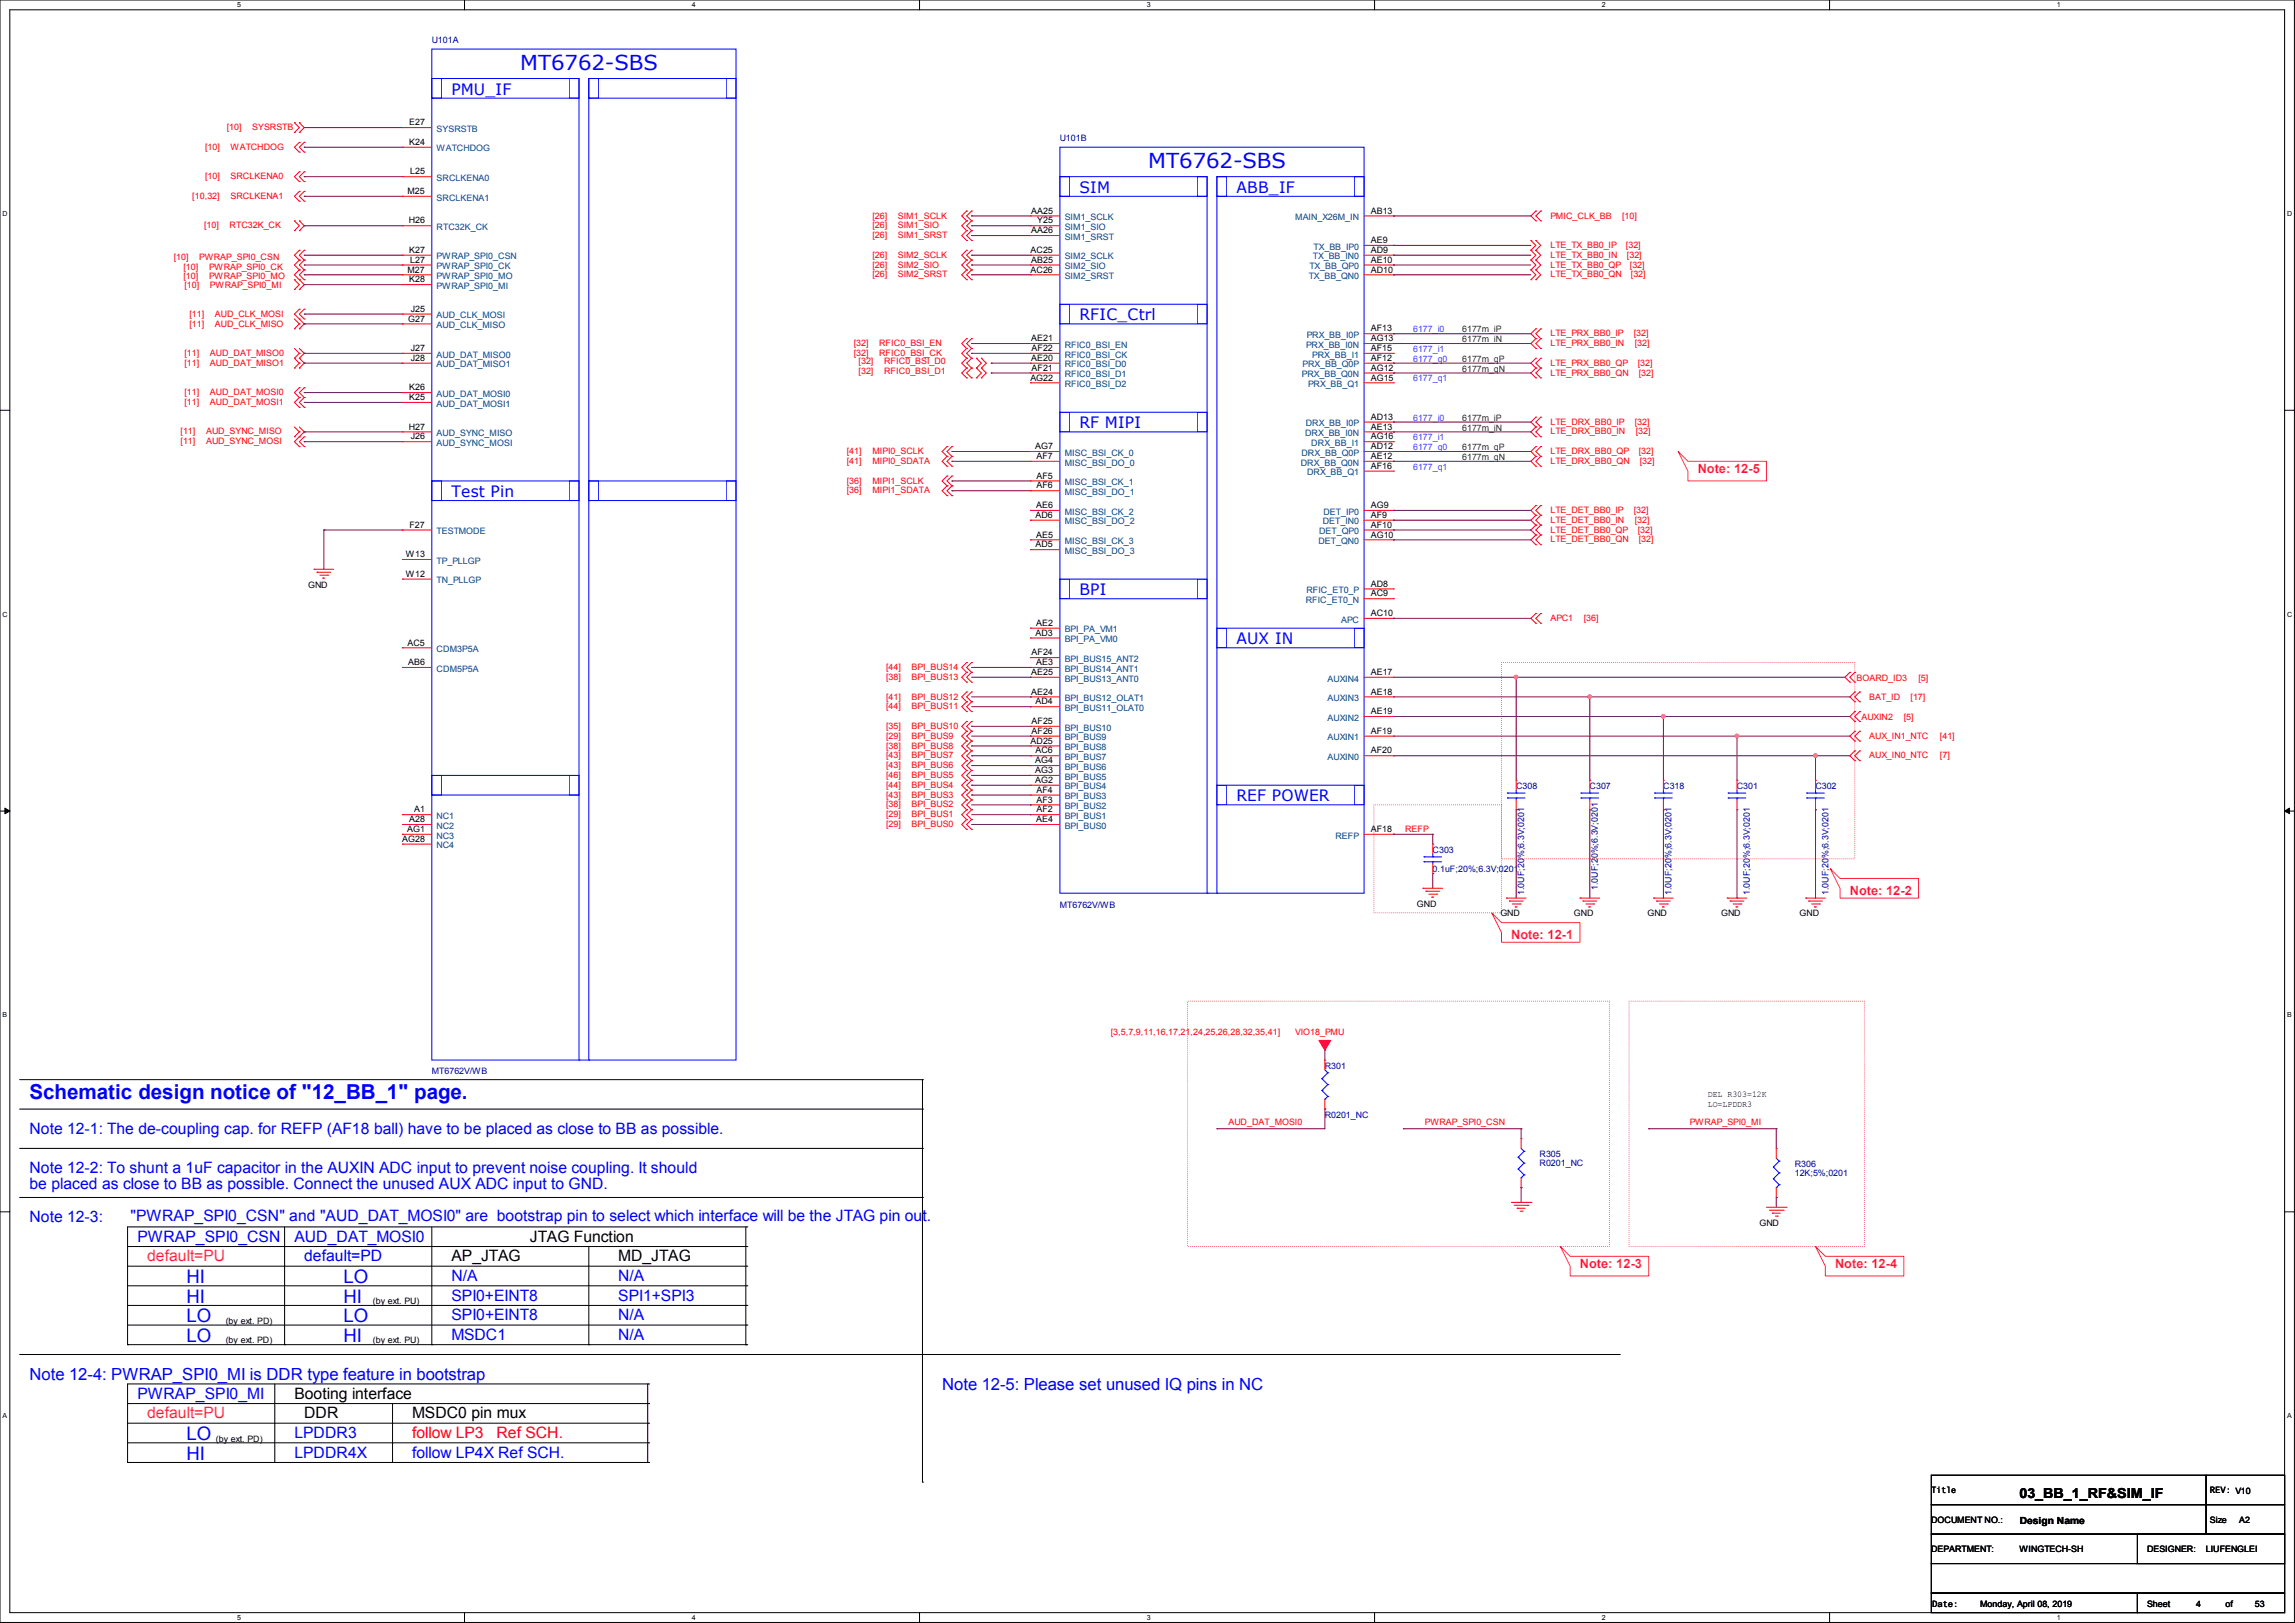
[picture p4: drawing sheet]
<svg xmlns="http://www.w3.org/2000/svg" width="297mm" height="210mm" viewBox="0 0 297 210" stroke-linecap="round" stroke-linejoin="round" font-family="sans-serif">
<defs><g id="words">
<g font-size="2.7" fill="#00f">
<text x="67.3" y="9">MT6762-SBS</text>
<text x="148.6" y="21.7">MT6762-SBS</text>
<text x="3.8" y="142.2">Schematic design notice of &quot;12_BB_1&quot; page.</text>
</g>
<g font-size="2.4" fill="#00f">
<text x="24.1" y="166">HI</text>
<text x="44.4" y="166">LO</text>
<text x="24.1" y="168.6">HI</text>
<text x="24.1" y="171.1">LO</text>
<text x="24.1" y="173.7">LO</text>
<text x="44.4" y="168.6">HI</text>
<text x="44.4" y="171.1">LO</text>
<text x="44.4" y="173.7">HI</text>
<text x="24.1" y="186.4">LO</text>
<text x="24.1" y="188.9">HI</text>
</g>
<g font-size="2.2" fill="#00f">
<text x="3.8" y="178.5">Note 12-4: PWRAP_SPI0_MI is DDR type feature in bootstrap</text>
<text x="121.9" y="179.8">Note 12-5: Please set unused IQ pins in NC</text>
</g>
<g font-size="2" fill="#00f">
<text x="58.4" y="12.2">PMU_IF</text>
<text x="139.7" y="24.9">SIM</text>
<text x="160" y="24.9">ABB_IF</text>
<text x="139.7" y="41.4">RFIC_Ctrl</text>
<text x="139.7" y="55.4">RF MIPI</text>
<text x="58.4" y="64.3">Test Pin</text>
<text x="139.7" y="77">BPI</text>
<text x="160" y="83.4">AUX IN</text>
<text x="160" y="103.7">REF POWER</text>
<text x="3.8" y="146.7">Note 12-1: The de-coupling cap. for REFP (AF18 ball) have to be placed as close to BB as possible.</text>
<text x="3.8" y="151.8">Note 12-2: To shunt a 1uF capacitor in the AUXIN ADC input to prevent noise coupling. It should</text>
<text x="3.8" y="153.9">be placed as close to BB as possible. Connect the unused AUX ADC input to GND.</text>
<text x="3.8" y="158.1">Note 12-3:</text>
<text x="16.9" y="158">&quot;PWRAP_SPI0_CSN&quot; and &quot;AUD_DAT_MOSI0&quot; are bootstrap pin to select which interface will be the JTAG pin out.</text>
<text x="17.8" y="160.7">PWRAP_SPI0_CSN</text>
<text x="38.1" y="160.7">AUD_DAT_MOSI0</text>
<text x="39.4" y="163.2">default=PD</text>
<text x="58.4" y="165.7">N/A</text>
<text x="80" y="165.7">N/A</text>
<text x="58.4" y="168.3">SPI0+EINT8</text>
<text x="58.4" y="170.8">SPI0+EINT8</text>
<text x="58.4" y="173.4">MSDC1</text>
<text x="80" y="173.4">N/A</text>
<text x="80" y="168.3">SPI1+SPI3</text>
<text x="80" y="170.8">N/A</text>
<text x="17.8" y="181">PWRAP_SPI0_MI</text>
<text x="38.1" y="186.1">LPDDR3</text>
<text x="38.1" y="188.6">LPDDR4X</text>
<text x="53.3" y="188.6">follow LP4X Ref SCH.</text>
</g>
<g font-size="2">
<text x="68.6" y="160.7">JTAG Function</text>
<text x="58.4" y="163.2">AP_JTAG</text>
<text x="80" y="163.2">MD_JTAG</text>
<text x="38.1" y="181">Booting interface</text>
<text x="39.4" y="183.5">DDR</text>
<text x="53.3" y="183.5">MSDC0 pin mux</text>
</g>
<g font-size="2" fill="#ff0080">
<text x="19" y="163.2">default=PU</text>
<text x="19" y="183.5">default=PU</text>
</g>
<g font-size="2" fill="#f00">
<text x="53.3" y="186.1">follow LP3</text>
<text x="64.3" y="186.1">Ref SCH.</text>
</g>
<text font-size="1.8" x="261.4" y="193.8">03_BB_1_RF&amp;SIM_IF</text>
<g font-size="1.7" fill="#ff0080">
<text x="219.7" y="61.2">Note: 12-5</text>
<text x="239.4" y="115.8">Note: 12-2</text>
<text x="195.6" y="121.5">Note: 12-1</text>
<text x="204.5" y="164.1">Note: 12-3</text>
<text x="237.5" y="164.1">Note: 12-4</text>
</g>
<text font-size="1.3" x="261.4" y="197.1">Design Name</text>
<g font-size="1.2" fill="#000080">
<text x="197.3" y="115.8" transform="rotate(-90 197.3 115.8)">1.0UF;20%;6.3V;0201</text>
<text x="206.8" y="115.2" transform="rotate(-90 206.8 115.2)">1.0UF;20%;6.3V;0201</text>
<text x="216.3" y="115.8" transform="rotate(-90 216.3 115.8)">1.0UF;20%;6.3V;0201</text>
<text x="226.5" y="115.8" transform="rotate(-90 226.5 115.8)">1.0UF;20%;6.3V;0201</text>
<text x="236.6" y="115.8" transform="rotate(-90 236.6 115.8)">1.0UF;20%;6.3V;0201</text>
</g>
<g font-size="1.1" fill="#000080">
<text x="55.9" y="5.5">U101A</text>
<text x="137.1" y="18.2">U101B</text>
<text x="196.2" y="102.1">C308</text>
<text x="205.7" y="102.1">C307</text>
<text x="215.2" y="102.1">C318</text>
<text x="224.8" y="102.1">C301</text>
<text x="234.9" y="102.1">C302</text>
<text x="185.4" y="110.3">C303</text>
<text x="185.4" y="112.9">0.1uF;20%;6.3V;0201</text>
<text x="137.1" y="117.4">MT6762V/WB</text>
<text x="55.9" y="139">MT6762V/WB</text>
<text x="171.4" y="138.3">R301</text>
<text x="171.4" y="144.6">R0201_NC</text>
<text x="199.2" y="149.7">R305</text>
<text x="199.2" y="150.8">R0201_NC</text>
<text x="232.3" y="151">R306</text>
<text x="232.3" y="152.1">12K;5%;0201</text>
</g>
<g font-size="1.1" fill="#f00">
<text x="29.3" y="16.8">[10]</text>
<text x="32.6" y="16.8">SYSRSTB</text>
<text x="26.5" y="23.2">[10]</text>
<text x="26.5" y="19.4">[10]</text>
<text x="29.8" y="23.2">SRCLKENA0</text>
<text x="29.8" y="19.4">WATCHDOG</text>
<text x="24.9" y="25.7">[10,32]</text>
<text x="26.4" y="29.5">[10]</text>
<text x="29.7" y="29.5">RTC32K_CK</text>
<text x="29.8" y="25.7">SRCLKENA1</text>
<text x="112.9" y="28.3">[26]</text>
<text x="112.9" y="29.5">[26]</text>
<text x="116.2" y="28.3">SIM1_SCLK</text>
<text x="116.2" y="29.5">SIM1_SIO</text>
<text x="200.6" y="28.3">PMIC_CLK_BB</text>
<text x="209.9" y="28.3">[10]</text>
<text x="22.5" y="33.6">[10]</text>
<text x="23.7" y="34.9">[10]</text>
<text x="25.8" y="33.6">PWRAP_SPI0_CSN</text>
<text x="27" y="34.9">PWRAP_SPI0_CK</text>
<text x="112.9" y="30.8">[26]</text>
<text x="112.9" y="33.4">[26]</text>
<text x="112.9" y="34.6">[26]</text>
<text x="112.9" y="35.9">[26]</text>
<text x="116.2" y="30.8">SIM1_SRST</text>
<text x="116.2" y="33.4">SIM2_SCLK</text>
<text x="116.2" y="34.6">SIM2_SIO</text>
<text x="116.2" y="35.9">SIM2_SRST</text>
<text x="200.6" y="32.1">LTE_TX_BB0_IP</text>
<text x="200.6" y="33.4">LTE_TX_BB0_IN</text>
<text x="200.6" y="34.6">LTE_TX_BB0_QP</text>
<text x="200.6" y="35.9">LTE_TX_BB0_QN</text>
<text x="210.4" y="32.1">[32]</text>
<text x="210.5" y="33.4">[32]</text>
<text x="210.9" y="34.6">[32]</text>
<text x="211.1" y="35.9">[32]</text>
<text x="23.7" y="36.2">[10]</text>
<text x="23.9" y="37.3">[10]</text>
<text x="24.5" y="41">[11]</text>
<text x="27" y="36.2">PWRAP_SPI0_MO</text>
<text x="27.2" y="37.3">PWRAP_SPI0_MI</text>
<text x="27.8" y="41">AUD_CLK_MOSI</text>
<text x="23.9" y="46.1">[11]</text>
<text x="23.9" y="47.3">[11]</text>
<text x="24.5" y="42.2">[11]</text>
<text x="27.2" y="46.1">AUD_DAT_MISO0</text>
<text x="27.2" y="47.3">AUD_DAT_MISO1</text>
<text x="27.8" y="42.2">AUD_CLK_MISO</text>
<text x="110.5" y="46.1">[32]</text>
<text x="110.5" y="44.8">[32]</text>
<text x="111.1" y="47.1">[32]</text>
<text x="113.8" y="46.1">RFIC0_BSI_CK</text>
<text x="113.8" y="44.8">RFIC0_BSI_EN</text>
<text x="114.4" y="47.1">RFIC0_BSI_D0</text>
<text x="200.6" y="43.5">LTE_PRX_BB0_IP</text>
<text x="200.6" y="47.3">LTE_PRX_BB0_QP</text>
<text x="200.6" y="44.8">LTE_PRX_BB0_IN</text>
<text x="211.4" y="43.5">[32]</text>
<text x="211.6" y="44.8">[32]</text>
<text x="211.9" y="47.3">[32]</text>
<text x="23.9" y="51.1">[11]</text>
<text x="23.9" y="52.4">[11]</text>
<text x="27.2" y="51.1">AUD_DAT_MOSI0</text>
<text x="27.2" y="52.4">AUD_DAT_MOSI1</text>
<text x="111.1" y="48.3">[32]</text>
<text x="114.4" y="48.3">RFIC0_BSI_D1</text>
<text x="200.6" y="48.6">LTE_PRX_BB0_QN</text>
<text x="212.1" y="48.6">[32]</text>
<text x="23.4" y="56.2">[11]</text>
<text x="23.4" y="57.5">[11]</text>
<text x="26.7" y="56.2">AUD_SYNC_MISO</text>
<text x="26.7" y="57.5">AUD_SYNC_MOSI</text>
<text x="109.6" y="58.8">[41]</text>
<text x="112.9" y="58.8">MIPI0_SCLK</text>
<text x="200.6" y="54.9">LTE_DRX_BB0_IP</text>
<text x="200.6" y="58.8">LTE_DRX_BB0_QP</text>
<text x="200.6" y="56.2">LTE_DRX_BB0_IN</text>
<text x="211.6" y="54.9">[32]</text>
<text x="211.7" y="56.2">[32]</text>
<text x="212.1" y="58.8">[32]</text>
<text x="109.6" y="60">[41]</text>
<text x="109.6" y="62.6">[36]</text>
<text x="109.6" y="63.8">[36]</text>
<text x="112.9" y="60">MIPI0_SDATA</text>
<text x="112.9" y="62.6">MIPI1_SCLK</text>
<text x="112.9" y="63.8">MIPI1_SDATA</text>
<text x="200.6" y="60">LTE_DRX_BB0_QN</text>
<text x="212.2" y="60">[32]</text>
<text x="200.6" y="68.9">LTE_DET_BB0_QP</text>
<text x="200.6" y="70.2">LTE_DET_BB0_QN</text>
<text x="200.6" y="66.4">LTE_DET_BB0_IP</text>
<text x="200.6" y="67.6">LTE_DET_BB0_IN</text>
<text x="211.4" y="66.4">[32]</text>
<text x="211.6" y="67.6">[32]</text>
<text x="211.9" y="68.9">[32]</text>
<text x="212.1" y="70.2">[32]</text>
<text x="200.6" y="80.3">APC1</text>
<text x="205" y="80.3">[36]</text>
<text x="114.7" y="88">[38]</text>
<text x="114.7" y="86.7">[44]</text>
<text x="118" y="88">BPI_BUS13</text>
<text x="118" y="86.7">BPI_BUS14</text>
<text x="240.3" y="88.1">BOARD_ID3</text>
<text x="248.3" y="88.1">[5]</text>
<text x="114.7" y="91.8">[44]</text>
<text x="114.7" y="90.5">[41]</text>
<text x="114.7" y="95.6">[29]</text>
<text x="114.7" y="94.3">[35]</text>
<text x="118" y="91.8">BPI_BUS11</text>
<text x="118" y="90.5">BPI_BUS12</text>
<text x="118" y="95.6">BPI_BUS9</text>
<text x="118" y="94.3">BPI_BUS10</text>
<text x="240.9" y="93.2">AUXIN2</text>
<text x="241.9" y="95.6">AUX_IN1_NTC</text>
<text x="241.9" y="90.5">BAT_ID</text>
<text x="246.4" y="93.2">[5]</text>
<text x="247.2" y="90.5">[17]</text>
<text x="251.1" y="95.6">[41]</text>
<text x="114.7" y="101.9">[44]</text>
<text x="114.7" y="98.1">[43]</text>
<text x="114.7" y="96.9">[38]</text>
<text x="114.7" y="99.4">[43]</text>
<text x="114.7" y="100.7">[46]</text>
<text x="118" y="101.9">BPI_BUS4</text>
<text x="118" y="98.1">BPI_BUS7</text>
<text x="118" y="96.9">BPI_BUS8</text>
<text x="118" y="99.4">BPI_BUS6</text>
<text x="118" y="100.7">BPI_BUS5</text>
<text x="241.9" y="98.1">AUX_IN0_NTC</text>
<text x="251.1" y="98.1">[7]</text>
<text x="114.7" y="103.2">[43]</text>
<text x="114.7" y="105.7">[29]</text>
<text x="114.7" y="107">[29]</text>
<text x="114.7" y="104.5">[38]</text>
<text x="118" y="103.2">BPI_BUS3</text>
<text x="118" y="105.7">BPI_BUS1</text>
<text x="118" y="107">BPI_BUS0</text>
<text x="118" y="104.5">BPI_BUS2</text>
<text x="181.8" y="107.7">REFP</text>
<text x="143.8" y="133.9">[3,5,7,9,11,16,17,21,24,25,26,28,32,35,41]</text>
<text x="167.6" y="133.9">VIO18_PMU</text>
<text x="159" y="145.6">AUD_DAT_MOSI0</text>
<text x="184.4" y="145.6">PWRAP_SPI0_CSN</text>
<text x="218.7" y="145.6">PWRAP_SPI0_MI</text>
</g>
<g font-size="1.1">
<text x="53" y="16.2">E27</text>
<text x="53" y="18.8">K24</text>
<text x="53.1" y="22.6">L25</text>
<text x="52.7" y="25.1">M25</text>
<text x="52.9" y="28.9">H26</text>
<text x="133.5" y="27.6">AA25</text>
<text x="134.2" y="28.9">Y25</text>
<text x="177.4" y="27.6">AB13</text>
<text x="52.7" y="35.3">M27</text>
<text x="53" y="32.7">K27</text>
<text x="53.1" y="34">L27</text>
<text x="133.4" y="32.7">AC25</text>
<text x="133.4" y="35.3">AC26</text>
<text x="133.5" y="30.2">AA26</text>
<text x="133.5" y="34">AB25</text>
<text x="177.4" y="35.3">AD10</text>
<text x="177.4" y="31.5">AE9</text>
<text x="177.4" y="32.7">AD9</text>
<text x="177.4" y="34">AE10</text>
<text x="52.8" y="41.6">G27</text>
<text x="53" y="36.5">K28</text>
<text x="53.2" y="40.3">J25</text>
<text x="53.2" y="45.4">J27</text>
<text x="53.2" y="46.7">J28</text>
<text x="133.5" y="46.7">AE20</text>
<text x="133.5" y="44.2">AE21</text>
<text x="133.5" y="45.4">AF22</text>
<text x="133.5" y="48">AF21</text>
<text x="177.4" y="44.2">AG13</text>
<text x="177.4" y="48">AG12</text>
<text x="177.4" y="46.7">AF12</text>
<text x="177.4" y="42.9">AF13</text>
<text x="177.4" y="45.4">AF15</text>
<text x="53" y="50.5">K26</text>
<text x="53" y="51.8">K25</text>
<text x="133.3" y="49.2">AG22</text>
<text x="177.4" y="49.2">AG15</text>
<text x="52.9" y="55.6">H27</text>
<text x="53.2" y="56.9">J26</text>
<text x="134" y="58.1">AG7</text>
<text x="134.1" y="59.4">AF7</text>
<text x="177.4" y="54.3">AD13</text>
<text x="177.4" y="55.6">AE13</text>
<text x="177.4" y="56.9">AG16</text>
<text x="177.4" y="58.1">AD12</text>
<text x="177.4" y="59.4">AE12</text>
<text x="134.1" y="65.7">AE6</text>
<text x="134.1" y="63.2">AF6</text>
<text x="134.1" y="61.9">AF5</text>
<text x="177.4" y="60.7">AF16</text>
<text x="177.4" y="65.7">AG9</text>
<text x="53" y="68.3">F27</text>
<text x="134" y="67">AD6</text>
<text x="134" y="70.8">AD5</text>
<text x="134.1" y="69.6">AE5</text>
<text x="177.4" y="67">AF9</text>
<text x="177.4" y="68.3">AF10</text>
<text x="177.4" y="69.6">AG10</text>
<text x="39.9" y="76">GND</text>
<text x="52.5" y="72.1">W13</text>
<text x="52.5" y="74.6">W12</text>
<text x="177.4" y="77.2">AC9</text>
<text x="177.4" y="75.9">AD8</text>
<text x="52.7" y="83.5">AC5</text>
<text x="134" y="82.3">AD3</text>
<text x="134.1" y="81">AE2</text>
<text x="177.4" y="79.7">AC10</text>
<text x="52.8" y="86.1">AB6</text>
<text x="133.5" y="87.3">AE25</text>
<text x="133.5" y="89.9">AE24</text>
<text x="133.5" y="84.8">AF24</text>
<text x="134.1" y="86.1">AE3</text>
<text x="177.4" y="89.9">AE18</text>
<text x="177.4" y="87.3">AE17</text>
<text x="133.5" y="93.7">AF25</text>
<text x="133.5" y="95">AF26</text>
<text x="134" y="91.1">AD4</text>
<text x="177.4" y="92.4">AE19</text>
<text x="177.4" y="95">AF19</text>
<text x="133.4" y="96.2">AD25</text>
<text x="134" y="98.8">AG4</text>
<text x="134" y="100">AG3</text>
<text x="134" y="101.3">AG2</text>
<text x="134" y="97.5">AC6</text>
<text x="177.4" y="97.5">AF20</text>
<text x="52.7" y="107.7">AG1</text>
<text x="53" y="106.4">A28</text>
<text x="53.6" y="105.1">A1</text>
<text x="134.1" y="106.4">AE4</text>
<text x="134.1" y="102.6">AF4</text>
<text x="134.1" y="103.8">AF3</text>
<text x="134.1" y="105.1">AF2</text>
<text x="177.4" y="107.7">AF18</text>
<text x="52.1" y="108.9">AG28</text>
<text x="183.4" y="117.3">GND</text>
<text x="194.2" y="118.6">GND</text>
<text x="203.7" y="118.6">GND</text>
<text x="213.2" y="118.6">GND</text>
<text x="222.7" y="118.6">GND</text>
<text x="232.9" y="118.6">GND</text>
<text x="221" y="141.9">DEL R303=12K</text>
<text x="221" y="143.2">LO=LPDDR3</text>
<text x="227.7" y="158.6">GND</text>
<text x="29.2" y="171.3">(by ext. PD)</text>
<text x="29.2" y="173.8">(by ext. PD)</text>
<text x="48.3" y="168.7">(by ext. PU)</text>
<text x="48.3" y="173.8">(by ext. PU)</text>
<text x="27.9" y="186.5">(by ext. PD)</text>
<text x="249.9" y="197.1">DOCUMENT NO.:</text>
<text x="250" y="193.2">Title</text>
<text x="286" y="197.1">Size</text>
<text x="286" y="193.2">REV: V10</text>
<text x="289.8" y="197.1">A2</text>
<text x="249.9" y="200.9">DEPARTMENT:</text>
<text x="261.3" y="200.9">WINGTECH-SH</text>
<text x="277.9" y="200.9">DESIGNER:</text>
<text x="285.5" y="200.9">LIUFENGLEI</text>
<text x="250.1" y="207.9">Date:</text>
<text x="256.3" y="208">Monday, April 08, 2019</text>
<text x="277.9" y="208">Sheet</text>
<text x="284.2" y="208">4</text>
<text x="288" y="208">of</text>
<text x="291.8" y="208">53</text>
</g>
<g font-size="1.1" fill="#004080">
<text x="56.5" y="17.1">SYSRSTB</text>
<text x="56.5" y="19.6">WATCHDOG</text>
<text x="56.5" y="23.4">SRCLKENA0</text>
<text x="56.5" y="26">SRCLKENA1</text>
<text x="56.5" y="29.8">RTC32K_CK</text>
<text x="137.8" y="28.5">SIM1_SCLK</text>
<text x="137.8" y="29.8">SIM1_SIO</text>
<text x="167.6" y="28.5">MAIN_X26M_IN</text>
<text x="56.5" y="33.6">PWRAP_SPI0_CSN</text>
<text x="56.5" y="34.8">PWRAP_SPI0_CK</text>
<text x="137.8" y="31">SIM1_SRST</text>
<text x="137.8" y="33.6">SIM2_SCLK</text>
<text x="137.8" y="34.8">SIM2_SIO</text>
<text x="169.4" y="34.8">TX_BB_QP0</text>
<text x="169.9" y="33.6">TX_BB_IN0</text>
<text x="170" y="32.3">TX_BB_IP0</text>
<text x="56.5" y="36.1">PWRAP_SPI0_MO</text>
<text x="56.5" y="41.2">AUD_CLK_MOSI</text>
<text x="56.5" y="37.4">PWRAP_SPI0_MI</text>
<text x="137.8" y="36.1">SIM2_SRST</text>
<text x="169.4" y="36.1">TX_BB_QN0</text>
<text x="56.5" y="46.3">AUD_DAT_MISO0</text>
<text x="56.5" y="42.5">AUD_CLK_MISO</text>
<text x="56.5" y="47.5">AUD_DAT_MISO1</text>
<text x="137.8" y="46.3">RFIC0_BSI_CK</text>
<text x="137.8" y="47.5">RFIC0_BSI_D0</text>
<text x="137.8" y="45">RFIC0_BSI_EN</text>
<text x="168.6" y="47.5">PRX_BB_Q0P</text>
<text x="169" y="45">PRX_BB_I0N</text>
<text x="169.1" y="43.7">PRX_BB_I0P</text>
<text x="169.8" y="46.3">PRX_BB_I1</text>
<text x="56.5" y="51.4">AUD_DAT_MOSI0</text>
<text x="56.5" y="52.6">AUD_DAT_MOSI1</text>
<text x="137.8" y="50.1">RFIC0_BSI_D2</text>
<text x="137.8" y="48.8">RFIC0_BSI_D1</text>
<text x="168.5" y="48.8">PRX_BB_Q0N</text>
<text x="169.3" y="50.1">PRX_BB_Q1</text>
<text x="56.5" y="57.7">AUD_SYNC_MOSI</text>
<text x="56.5" y="56.4">AUD_SYNC_MISO</text>
<text x="137.8" y="59">MISC_BSI_CK_0</text>
<text x="168.4" y="59">DRX_BB_Q0P</text>
<text x="168.9" y="56.4">DRX_BB_I0N</text>
<text x="169" y="55.2">DRX_BB_I0P</text>
<text x="169.7" y="57.7">DRX_BB_I1</text>
<text x="137.8" y="60.2">MISC_BSI_DO_0</text>
<text x="137.8" y="64.1">MISC_BSI_DO_1</text>
<text x="137.8" y="62.8">MISC_BSI_CK_1</text>
<text x="168.3" y="60.2">DRX_BB_Q0N</text>
<text x="169.1" y="61.5">DRX_BB_Q1</text>
<text x="56.5" y="69.1">TESTMODE</text>
<text x="137.8" y="67.9">MISC_BSI_DO_2</text>
<text x="137.8" y="66.6">MISC_BSI_CK_2</text>
<text x="137.8" y="71.7">MISC_BSI_DO_3</text>
<text x="137.8" y="70.4">MISC_BSI_CK_3</text>
<text x="170.6" y="70.4">DET_QN0</text>
<text x="170.7" y="69.1">DET_QP0</text>
<text x="171.2" y="67.9">DET_IN0</text>
<text x="171.3" y="66.6">DET_IP0</text>
<text x="56.5" y="72.9">TP_PLLGP</text>
<text x="56.5" y="75.5">TN_PLLGP</text>
<text x="169.1" y="76.8">RFIC_ET0_P</text>
<text x="137.8" y="81.8">BPI_PA_VM1</text>
<text x="137.8" y="83.1">BPI_PA_VM0</text>
<text x="169" y="78">RFIC_ET0_N</text>
<text x="173.6" y="80.6">APC</text>
<text x="56.5" y="84.4">CDM3P5A</text>
<text x="56.5" y="86.9">CDM5P5A</text>
<text x="137.8" y="88.2">BPI_BUS13_ANT0</text>
<text x="137.8" y="86.9">BPI_BUS14_ANT1</text>
<text x="137.8" y="85.6">BPI_BUS15_ANT2</text>
<text x="171.8" y="88.2">AUXIN4</text>
<text x="137.8" y="92">BPI_BUS11_OLAT0</text>
<text x="137.8" y="94.5">BPI_BUS10</text>
<text x="137.8" y="95.8">BPI_BUS9</text>
<text x="137.8" y="90.7">BPI_BUS12_OLAT1</text>
<text x="171.8" y="93.3">AUXIN2</text>
<text x="171.8" y="90.7">AUXIN3</text>
<text x="171.8" y="95.8">AUXIN1</text>
<text x="137.8" y="97.1">BPI_BUS8</text>
<text x="137.8" y="98.3">BPI_BUS7</text>
<text x="137.8" y="99.6">BPI_BUS6</text>
<text x="137.8" y="100.9">BPI_BUS5</text>
<text x="171.8" y="98.3">AUXIN0</text>
<text x="56.5" y="106">NC1</text>
<text x="56.5" y="107.2">NC2</text>
<text x="137.8" y="102.1">BPI_BUS4</text>
<text x="137.8" y="103.4">BPI_BUS3</text>
<text x="137.8" y="104.7">BPI_BUS2</text>
<text x="137.8" y="106">BPI_BUS1</text>
<text x="137.8" y="107.2">BPI_BUS0</text>
<text x="56.5" y="108.5">NC3</text>
<text x="56.5" y="109.8">NC4</text>
<text x="172.8" y="108.5">REFP</text>
</g>
<g font-size="1.1" fill="#0080ff">
<text x="182.9" y="43">6177_i0</text>
<text x="182.9" y="45.6">6177_i1</text>
<text x="182.9" y="46.8">6177_q0</text>
<text x="182.9" y="49.4">6177_q1</text>
<text x="182.9" y="54.4">6177_i0</text>
<text x="182.9" y="57">6177_i1</text>
<text x="182.9" y="58.3">6177_q0</text>
<text x="182.9" y="60.8">6177_q1</text>
</g>
<g font-size="1.1" fill="#008000">
<text x="189.2" y="43">6177m_iP</text>
<text x="189.2" y="44.3">6177m_iN</text>
<text x="189.2" y="46.8">6177m_qP</text>
<text x="189.2" y="48.1">6177m_qN</text>
<text x="189.2" y="54.4">6177m_iP</text>
<text x="189.2" y="55.7">6177m_iN</text>
<text x="189.2" y="58.3">6177m_qP</text>
<text x="189.2" y="59.5">6177m_qN</text>
</g>
<g font-size=".9">
<text x="30.7" y=".9">5</text>
<text x="89.5" y=".9">4</text>
<text x="148.4" y=".9">3</text>
<text x="207.3" y=".9">2</text>
<text x="266.2" y=".9">1</text>
<text x=".3" y="28">D</text>
<text x="296" y="28">D</text>
<text x=".3" y="79.8">C</text>
<text x="296" y="79.8">C</text>
<text x=".3" y="131.7">B</text>
<text x="296" y="131.7">B</text>
<text x=".3" y="183.5">A</text>
<text x="296" y="183.5">A</text>
<text x="30.7" y="209.6">5</text>
<text x="89.5" y="209.6">4</text>
<text x="148.4" y="209.6">3</text>
<text x="207.3" y="209.6">2</text>
<text x="266.2" y="209.6">1</text>
</g>
</g></defs>
<path d="M0 0h296.9v209.9h-296.9zM1.3 1.3h294.4v207.4h-294.4z" fill="none" stroke="#000" stroke-width=".13"/>
<g fill="#fff">
<path d="M30.7 .1h.5v1h-.5z"/>
<path d="M30.7 208.8h.5v1h-.5z"/>
</g>
<path d="M60.1 0v1.3M60.1 208.7v1.2" fill="none" stroke="#000" stroke-width=".13"/>
<g fill="#fff">
<path d="M89.5 .1h.5v1h-.5z"/>
<path d="M89.5 208.8h.5v1h-.5z"/>
</g>
<path d="M119 0v1.3M119 208.7v1.2" fill="none" stroke="#000" stroke-width=".13"/>
<g fill="#fff">
<path d="M148.4 .1h.5v1h-.5z"/>
<path d="M148.4 208.8h.5v1h-.5z"/>
</g>
<path d="M177.9 0v1.3M177.9 208.7v1.2" fill="none" stroke="#000" stroke-width=".13"/>
<g fill="#fff">
<path d="M207.3 .1h.5v1h-.5z"/>
<path d="M207.3 208.8h.5v1h-.5z"/>
</g>
<path d="M236.8 0v1.3M236.8 208.7v1.2" fill="none" stroke="#000" stroke-width=".13"/>
<g fill="#fff">
<path d="M266.2 .1h.5v1h-.5z"/>
<path d="M266.2 208.8h.5v1h-.5z"/>
<path d="M.3 27.2h.7v1h-.7z"/>
<path d="M296 27.2h.6v1h-.6z"/>
<path d="M.3 79h.7v1h-.7z"/>
<path d="M296 79h.6v1h-.6z"/>
</g>
<path d="M0 53.1h1.3M295.7 53.1h1.2" fill="none" stroke="#000" stroke-width=".13"/>
<g fill="#fff">
<path d="M.3 130.9h.6v1h-.6z"/>
<path d="M296 130.9h.6v1h-.6z"/>
</g>
<path d="M0 104.9h1.3M295.7 104.9h1.2" fill="none" stroke="#000" stroke-width=".13"/>
<path d="M.6 104.6l.7 .3-.7 .4zM295.7 104.9l.6-.3v.7z" fill="#000" stroke="#000" stroke-width=".13"/>
<g fill="#fff">
<path d="M.3 182.7h.6v1h-.6z"/>
<path d="M296 182.7h.5v1h-.5z"/>
</g>
<g fill="none" stroke="#000" stroke-width=".13">
<path d="M2.5 139.7h116.9M119.4 139.7h.1M119.4 139.7v52.1M0 156.8h1.3M2.5 143.5h116.9M2.5 148.6h116.9M2.5 154.9h116.9M36.8 158.7v15.3M55.9 158.7v15.3M96.5 158.7v15.3M96.6 158.7h.1M96.6 158.7h-80.1v15.3"/>
<path d="M119.4 143.5h.1M119.4 148.6h.1M119.4 154.9h.1M295.7 156.8h1.2M2.5 175.3h207M16.5 174h.1M16.5 161.3h80.1M16.5 163.8h80.1M16.5 166.4h80.1M16.5 168.9h80.1M16.5 171.4h80.1M16.5 174h80.1"/>
<path d="M35.6 179.1v10.1M36.8 174h.1M55.9 174h.1M76.2 174h.1M76.2 161.3v12.7M83.8 179.1v10.1M83.9 179.1h-67.4v10.1M83.9 179.1h.1M96.5 174h.1M96.6 161.3h.1M96.6 163.8h.1M96.6 166.4h.1"/>
<path d="M96.6 168.9h.1M96.6 171.4h.1M96.6 174h.1M209.5 175.3h.1M16.5 189.2h.1M16.5 181.6h67.4M16.5 184.1h67.4M16.5 186.7h67.4M16.5 189.2h67.4M35.6 189.2h.1M50.8 189.2h.1M50.8 181.6v7.6"/>
<path d="M83.8 189.2h.1M83.9 181.6h.1M83.9 184.1h.1M83.9 186.7h.1M83.9 189.2h.1M119.4 191.8h.1M249.9 198.5h45.8v3.8h-45.8zM249.9 190.9h35.6v3.8h-35.6zM249.9 194.7h35.6v3.8h-35.6zM276.6 198.5h19.1v3.8h-19.1zM285.5 190.9h10.2v3.8h-10.2zM285.5 194.7h10.2v3.8h-10.2z"/>
<path d="M249.9 206.1h26.7v2.6h-26.7zM249.9 202.3h45.8v3.8h-45.8zM276.6 206.1h19.1v2.6h-19.1z"/>
</g>
<path d="M217.2 58.4l1.2 1.3h10.2v2.5h-10.2v-1.2zM193 118.1l1.3 1.3h10.2v2.5h-10.2v-1.3zM236.9 112.4l1.2 1.3h10.2v2.5h-10.2v-1.3zM201.9 161.3l1.3 1.3h10.2v2.5h-10.2v-1.3zM234.9 161.3l1.3 1.3h10.2v2.5h-10.2v-1.3z" fill="none" stroke="#ff0080" stroke-width=".13"/>
<path d="M194.3 85.7h45.7v25.4h-45.7zM177.8 104.1h16.5v14h-16.5zM153.7 129.5h54.6v31.8h-54.6zM210.8 129.5h30.5v31.8h-30.5z" fill="none" stroke="#ff0080" stroke-width=".13" stroke-dasharray="0 .3"/>
<g fill="none" stroke="#f00" stroke-width=".13">
<path d="M38.1 15.9h.1M38.1 17.1h.1M38.1 15.9l.6 .6-.6 .6M38.7 15.9l.7 .6-.7 .6M38.7 18.4l-.6 .6 .6 .7M38.7 17.1h.1M38.7 15.9h.1M38.7 18.4h.1M38.7 19.7h.1M39.4 18.4h.1M39.4 19.7h.1M39.4 18.4l-.7 .6 .7 .7"/>
<path d="M52.1 16.5h3.8M52.1 19h3.8M52.1 16.5h.1M52.1 19h.1M38.1 28.6h.1M38.1 29.8h.1M38.1 37.5h.1M38.1 36.2h.1M38.1 28.6l.6 .6-.6 .6M38.1 36.2l.6 .6-.6 .7M38.7 28.6l.7 .6-.7 .6M38.7 24.8l-.6 .6 .6 .6"/>
<path d="M38.7 22.2l-.6 .7 .6 .6M38.7 34.9l-.6 .7 1.3 1.2-.7 .7M38.7 33.7l-.6 .6 .6 .6M38.7 32.4l-.6 .6 .6 .7M38.7 24.8h.1M38.7 26h.1M38.7 22.2h.1M38.7 23.5h.1M38.7 29.8h.1M38.7 28.6h.1M38.7 36.2h.1M38.7 37.5h.1"/>
<path d="M38.7 34.9h.1M38.7 33.7h.1M38.7 32.4h.1M39.4 24.8h.1M39.4 26h.1M39.4 22.2h.1M39.4 23.5h.1M39.4 34.9h.1M39.4 36.2h.1M39.4 33.7h.1M39.4 32.4h.1M39.4 24.8l-.7 .6 .7 .6"/>
<path d="M39.4 22.2l-.7 .7 .7 .6M39.4 34.9l-.7 .7 .7 .6M39.4 33.7l-.7 .6 .7 .6M39.4 32.4l-.7 .6 .7 .7M52.1 29.2h3.8M52.1 33h3.8M52.1 34.3h3.8M52.1 35.6h3.8M52.1 22.9h3.8M52.1 25.4h3.8M52.1 36.8h3.8M52.1 22.9h.1"/>
<path d="M52.1 25.4h.1M52.1 29.2h.1M52.1 33h.1M52.1 34.3h.1M52.1 35.6h.1M52.1 36.8h.1M125.1 27.3l-.6 .6 .6 .7M125.1 28.6l-.6 .6 .6 .6M125.1 29.8l-.6 .7 .6 .6M125.1 32.4l-.6 .6 .6 .7M125.1 33.7l-.6 .6 .6 .6M125.1 34.9l-.6 .7 .6 .6"/>
<path d="M125.1 27.3h.1M125.1 28.6h.1M125.1 29.8h.1M125.1 31.1h.1M125.1 32.4h.1M125.1 33.7h.1M125.1 34.9h.1M125.1 36.2h.1M125.7 27.3h.1M125.7 28.6h.1M125.7 29.8h.1M125.7 31.1h.1"/>
<path d="M125.7 32.4h.1M125.7 33.7h.1M125.7 34.9h.1M125.7 36.2h.1M125.7 27.3l-.6 .6 .6 .7M125.7 28.6l-.6 .6 .6 .6M125.7 29.8l-.6 .7 .6 .6M125.7 32.4l-.6 .6 .6 .7M125.7 33.7l-.6 .6 .6 .6M125.7 34.9l-.6 .7 .6 .6M133.3 27.9h3.9M133.3 29.2h3.9"/>
<path d="M133.3 30.5h3.9M133.3 33h3.9M133.3 34.3h3.9M133.3 35.6h3.9M133.3 27.9h.1M133.3 29.2h.1M133.3 30.5h.1M133.3 33h.1M133.3 34.3h.1M133.3 35.6h.1M176.5 27.9h3.8M176.5 33h3.8"/>
<path d="M176.5 34.3h3.8M176.5 35.6h3.8M176.5 31.7h3.8M180.3 27.9h.1M180.3 31.7h.1M180.3 33h.1M180.3 34.3h.1M180.3 35.6h.1M198.1 32.4h.1M198.1 31.1h.1M198.1 33.7h.1M198.1 34.9h.1"/>
<path d="M198.1 36.2h.1M198.1 31.1l.7 .6-.7 .7M198.1 32.4l.7 .6-.7 .7M198.1 33.7l.7 .6-.7 .6M198.1 34.9l.7 .7-.7 .6M198.8 27.3l-.7 .6 .7 .7M198.8 31.1l.6 .6-.6 .7M198.8 32.4l.6 .6-.6 .7M198.8 33.7l.6 .6-.6 .6M198.8 34.9l.6 .7-.6 .6M198.8 32.4h.1M198.8 31.1h.1"/>
<path d="M198.8 33.7h.1M198.8 34.9h.1M198.8 36.2h.1M198.8 27.3h.1M198.8 28.6h.1M199.4 28.6h.1M199.4 27.3h.1M199.4 27.3l-.6 .6 .6 .7M38.1 42.5h.1M38.1 46.4h.1M38.1 47.6h.1M38.1 56.5h.1"/>
<path d="M38.1 41.3l.6 .6M38.1 45.1l.6 .6M38.1 46.4l.6 .6M38.1 55.2l.6 .7M38.7 40l-.6 .6 1.3 1.3M38.7 50.2l-.6 .6 .6 .6M38.7 51.4l-.6 .7 .6 .6M38.7 41.3h.1M38.7 40h.1M38.7 41.9h.1M38.7 42.5h.1M38.7 45.7h.1"/>
<path d="M38.7 46.4h.1M38.7 47h.1M38.7 47.6h.1M38.7 51.4h.1M38.7 50.2h.1M38.7 52.7h.1M38.7 55.9h.1M38.7 56.5h.1M38.7 57.8h.1M38.7 41.9l-.6 .6M38.7 45.7l-.6 .7M38.7 45.1l.7 .6"/>
<path d="M38.7 47l-.6 .6M38.7 46.4l.7 .6M38.7 55.9l-.6 .6M38.7 55.2l.7 .7M39.4 41.3h.1M39.4 40h.1M39.4 41.9h.1M39.4 45.7h.1M39.4 47h.1M39.4 51.4h.1M39.4 50.2h.1M39.4 52.7h.1"/>
<path d="M39.4 55.9h.1M39.4 57.8h.1M39.4 56.5h.1M39.4 41.9l-.7 .6M39.4 45.7l-.7 .7M39.4 47l-.7 .6M39.4 55.9l-1.3 1.2 .6 .7M39.4 40l-.7 .6 .7 .7M39.4 50.2l-.7 .6 .7 .6M39.4 51.4l-.7 .7 .7 .6M39.4 56.5l-.7 .6 .7 .7M52.1 45.7h3.8"/>
<path d="M52.1 47h3.8M52.1 55.9h3.8M52.1 57.1h3.8M52.1 40.6h3.8M52.1 41.9h3.8M52.1 50.8h3.8M52.1 52.1h3.8M52.1 40.6h.1M52.1 57.1h.1M52.1 45.7h.1M52.1 41.9h.1M52.1 50.8h.1"/>
<path d="M52.1 47h.1M52.1 55.9h.1M52.1 52.1h.1M122.6 57.8h.1M122.6 59.1h.1M122.6 57.8l-.7 .6 .7 .7M122.6 59.1l-.7 .6 .7 .6M123.2 57.8l-.6 .6 .6 .7M123.2 59.1l-.6 .6 .6 .6M123.2 57.8h.1M123.2 59.1h.1M125.1 45.1l-.6 .6 .6 .7"/>
<path d="M125.1 46.4l-.6 .6 .6 .6M125.1 47.6l-.6 .7 .6 .6M125.1 43.8l-.6 .6 .6 .7M125.1 45.1h.1M125.1 46.4h.1M125.1 47.6h.1M125.1 48.9h.1M125.1 43.8h.1M125.7 45.1h.1M125.7 46.4h.1M125.7 47.6h.1M125.7 48.9h.1"/>
<path d="M125.7 43.8h.1M125.7 45.1l-.6 .6 .6 .7M125.7 43.8l-.6 .6 .6 .7M125.7 46.4l-.6 .6 .6 .6M125.7 47.6l-.6 .7 .6 .6M126.4 47.6l.6 .7-.6 .6M126.4 46.4l.6 .6-.6 .6M126.4 47.6h.1M126.4 46.4h.1M126.4 48.9h.1M127 46.4l.6 .6-.6 .6M127 47.6l.6 .7-.6 .6"/>
<path d="M127 47.6h.1M127 46.4h.1M127 48.9h.1M133.3 45.7h3.9M133.3 49.5h3.9M133.3 48.3h3.9M133.3 47h3.9M133.3 59.7h3.9M133.3 58.4h3.9M133.3 44.4h3.9M133.3 45.7h.1M133.3 49.5h.1"/>
<path d="M133.3 48.3h.1M133.3 47h.1M133.3 59.7h.1M133.3 58.4h.1M133.3 44.4h.1M176.5 45.7h3.8M176.5 49.5h3.8M176.5 48.3h3.8M176.5 47h3.8M176.5 59.7h3.8M176.5 58.4h3.8M176.5 44.4h3.8"/>
<path d="M176.5 55.9h3.8M176.5 43.2h3.8M176.5 54.6h3.8M176.5 57.1h3.8M180.3 44.4h.1M180.3 55.9h.1M180.3 48.3h.1M180.3 59.7h.1M180.3 43.2h.1M180.3 45.7h.1M180.3 47h.1M180.3 49.5h.1"/>
<path d="M180.3 54.6h.1M180.3 57.1h.1M180.3 58.4h.1M198.8 42.5l-.7 .7 .7 .6M198.8 46.4l-.7 .6 .7 .6M198.8 54l-.7 .6 .7 .6M198.8 57.8l-.7 .6 .7 .7M198.8 55.2l-.7 .7 .7 .6M198.8 59.1l-.7 .6 .7 .6M198.8 43.8l-.7 .6 .7 .7M198.8 47.6l-.7 .7 .7 .6M198.8 42.5h.1"/>
<path d="M198.8 43.8h.1M198.8 46.4h.1M198.8 47.6h.1M198.8 54h.1M198.8 55.2h.1M198.8 57.8h.1M198.8 59.1h.1M198.8 56.5h.1M198.8 45.1h.1M198.8 48.9h.1M199.4 43.8h.1M199.4 42.5h.1"/>
<path d="M199.4 47.6h.1M199.4 46.4h.1M199.4 55.2h.1M199.4 54h.1M199.4 59.1h.1M199.4 57.8h.1M199.4 56.5h.1M199.4 45.1h.1M199.4 48.9h.1M199.4 42.5l-.6 .7 .6 .6M199.4 46.4l-.6 .6 .6 .6M199.4 54l-.6 .6 .6 .6"/>
<path d="M199.4 57.8l-.6 .6 .6 .7M199.4 55.2l-.6 .7 .6 .6M199.4 59.1l-.6 .6 .6 .6M199.4 43.8l-.6 .6 .6 .7M199.4 47.6l-.6 .7 .6 .6M40.6 73.7h.1M40.6 73.7h2.6M41 74h.1M41 74h1.8M41.4 74.4h1M41.8 74.8h.1M41.8 74.8h.2"/>
<path d="M42.4 74.4h.1M52.1 68.6h3.8M52.1 72.4h3.8M52.1 74.9h3.8M52.1 68.6h.1M52.1 72.4h.1M52.1 74.9h.1M122.6 60.3h.1M122.6 61.6h.1M122.6 62.9h.1M122.6 64.1h.1M122.6 61.6l-.7 .6 .7 .7"/>
<path d="M122.6 62.9l-.7 .6 .7 .6M123.2 61.6l-.6 .6 .6 .7M123.2 62.9l-.6 .6 .6 .6M123.2 60.3h.1M123.2 61.6h.1M123.2 62.9h.1M123.2 64.1h.1M133.3 63.5h3.9M133.3 62.2h3.9M133.3 67.3h3.9M133.3 66h3.9M133.3 71.1h3.9"/>
<path d="M133.3 69.8h3.9M133.3 63.5h.1M133.3 62.2h.1M133.3 67.3h.1M133.3 66h.1M133.3 71.1h.1M133.3 69.8h.1M176.5 61h3.8M176.5 67.3h3.8M176.5 66h3.8M176.5 69.8h3.8M176.5 68.6h3.8"/>
<path d="M176.5 76.2h3.8M176.5 77.5h3.8M180.3 61h.1M180.3 66h.1M180.3 67.3h.1M180.3 68.6h.1M180.3 69.8h.1M180.3 76.2h.1M180.3 77.5h.1M198.8 67.9l-.7 .7 .7 .6M198.8 69.2l-.7 .6 .7 .7M198.8 65.4l-.7 .6 .7 .7"/>
<path d="M198.8 66.7l-.7 .6 .7 .6M198.8 79.4l-.7 .6 .7 .6M198.8 67.9h.1M198.8 69.2h.1M198.8 70.5h.1M198.8 65.4h.1M198.8 66.7h.1M198.8 79.4h.1M198.8 60.3h.1M199.4 69.2h.1M199.4 67.9h.1M199.4 70.5h.1"/>
<path d="M199.4 66.7h.1M199.4 65.4h.1M199.4 79.4h.1M199.4 60.3h.1M199.4 67.9l-.6 .7 .6 .6M199.4 69.2l-.6 .6 .6 .7M199.4 65.4l-.6 .6 .6 .7M199.4 66.7l-.6 .6 .6 .6M199.4 79.4l-.6 .6 .6 .6M52.1 86.4h3.8M52.1 83.8h3.8M52.1 83.8h.1"/>
<path d="M52.1 86.4h.1M125.1 90.8l-.6 .6 .6 .7M125.1 89.5l-.6 .7 .6 .6M125.1 87l-.6 .6 .6 .7M125.1 85.7l-.6 .7 .6 .6M125.1 97.2l-.6 .6 .6 .6M125.1 95.9l-.6 .6 .6 .7M125.1 94.6l-.6 .6 .6 .7M125.1 98.4l-.6 .7 .6 .6M125.1 93.3l-.6 .7 .6 .6M125.1 99.7l-.6 .6 .6 .7M125.1 90.8h.1"/>
<path d="M125.1 92.1h.1M125.1 89.5h.1M125.1 87h.1M125.1 88.3h.1M125.1 85.7h.1M125.1 97.2h.1M125.1 98.4h.1M125.1 95.9h.1M125.1 94.6h.1M125.1 99.7h.1M125.1 93.3h.1M125.7 90.8h.1"/>
<path d="M125.7 92.1h.1M125.7 89.5h.1M125.7 87h.1M125.7 88.3h.1M125.7 85.7h.1M125.7 97.2h.1M125.7 98.4h.1M125.7 95.9h.1M125.7 94.6h.1M125.7 99.7h.1M125.7 93.3h.1M125.7 90.8l-.6 .6 .6 .7"/>
<path d="M125.7 89.5l-.6 .7 .6 .6M125.7 87l-.6 .6 .6 .7M125.7 85.7l-.6 .7 .6 .6M125.7 97.2l-.6 .6 .6 .6M125.7 95.9l-.6 .6 .6 .7M125.7 94.6l-.6 .6 .6 .7M125.7 98.4l-.6 .7 .6 .6M125.7 93.3l-.6 .7 .6 .6M125.7 99.7l-.6 .6 .6 .7M133.3 91.4h3.9M133.3 94h3.9M133.3 96.5h3.9"/>
<path d="M133.3 97.8h3.9M133.3 99.1h3.9M133.3 90.2h3.9M133.3 95.2h3.9M133.3 87.6h3.9M133.3 86.4h3.9M133.3 85.1h3.9M133.3 81.3h3.9M133.3 82.5h3.9M133.3 91.4h.1M133.3 94h.1M133.3 96.5h.1"/>
<path d="M133.3 97.8h.1M133.3 99.1h.1M133.3 95.2h.1M133.3 90.2h.1M133.3 87.6h.1M133.3 86.4h.1M133.3 85.1h.1M133.3 81.3h.1M133.3 82.5h.1M176.5 97.8h3.8M176.5 80h3.8M176.5 92.7h3.8"/>
<path d="M176.5 90.2h3.8M176.5 95.2h3.8M176.5 87.6h3.8M180.3 80h.1M180.3 92.7h.1M180.3 90.2h.1M180.3 97.8h.1M180.3 95.2h.1M180.3 87.6h.1M198.8 80.6h.1M199.4 80.6h.1M239.4 87h.1"/>
<path d="M239.4 88.3h.1M239.4 87l-.6 .6 .6 .7M240 97.2l-.6 .6 .6 .6M240 94.6l-.6 .6 .6 .7M240 89.5l-.6 .7 .6 .6M240 87l-.6 .6 .6 .7M240 92.1l-.6 .6 .6 .6M240 97.2h.1M240 98.4h.1M240 94.6h.1M240 95.9h.1M240 89.5h.1"/>
<path d="M240 90.8h.1M240 88.3h.1M240 87h.1M240 92.1h.1M240 93.3h.1M240.7 98.4h.1M240.7 97.2h.1M240.7 95.9h.1M240.7 94.6h.1M240.7 90.8h.1M240.7 89.5h.1M240.7 93.3h.1"/>
<path d="M240.7 92.1h.1M240.7 97.2l-.7 .6 .7 .6M240.7 94.6l-.7 .6 .7 .7M240.7 89.5l-.7 .7 .7 .6M240.7 92.1l-.7 .6 .7 .6M52.1 105.4h3.8M52.1 106.7h3.8M52.1 107.9h3.8M52.1 109.2h3.8M52.1 105.4h.1M52.1 106.7h.1M52.1 107.9h.1"/>
<path d="M52.1 109.2h.1M125.1 101l-.6 .6 .6 .6M125.1 102.2l-.6 .7 .6 .6M125.1 104.8l-.6 .6 .6 .6M125.1 106l-.6 .7 .6 .6M125.1 103.5l-.6 .6 .6 .7M125.1 102.2h.1M125.1 103.5h.1M125.1 101h.1M125.1 104.8h.1M125.1 106h.1M125.1 107.3h.1"/>
<path d="M125.7 102.2h.1M125.7 103.5h.1M125.7 101h.1M125.7 104.8h.1M125.7 106h.1M125.7 107.3h.1M125.7 106l-.6 .7 .6 .6M125.7 101l-.6 .6 .6 .6M125.7 102.2l-.6 .7 .6 .6M125.7 104.8l-.6 .6 .6 .6M125.7 103.5l-.6 .6 .6 .7M133.3 100.3h3.9"/>
<path d="M133.3 101.6h3.9M133.3 102.9h3.9M133.3 104.1h3.9M133.3 105.4h3.9M133.3 106.7h3.9M133.3 100.3h.1M133.3 101.6h.1M133.3 102.9h.1M133.3 104.1h.1M133.3 105.4h.1M133.3 106.7h.1M176.5 107.9h3.8"/>
<path d="M180.3 107.9h.1M184.1 114.9h.1M184.2 114.9h2.5M184.5 115.3h1.8M184.5 115.3h.1M184.9 115.7h1M185.3 116.1h.1M185.3 116.1h.2M185.4 113h.1M185.4 109.2h.1M185.4 109.2v1.3M185.4 111.8v1.2"/>
<path d="M185.9 115.7h.1M194.9 116.2h.1M194.9 116.2h2.6M195.3 116.6h1.8M195.3 116.6h.1M195.7 117h1M196.1 117.3h.2M196.1 117.3h.1M196.2 104.8h.1M196.2 101h.1M196.2 101v1.2M196.2 103.5v1.3"/>
<path d="M196.7 117h.1M204.5 116.2h.1M204.5 116.2h2.5M204.9 116.6h1.7M204.9 116.6h.1M205.2 117h1M205.6 117.3h.3M205.6 117.3h.1M205.7 104.8h.1M205.7 101h.1M205.7 101v1.2M205.7 103.5v1.3"/>
<path d="M206.2 117h.1M214 116.2h.1M214 116.2h2.5M214.4 116.6h1.8M214.4 116.6h.1M214.8 117h1M215.1 117.3h.3M215.1 117.3h.1M215.3 104.8h.1M215.3 101h.1M215.3 101v1.2M215.3 103.5v1.3"/>
<path d="M215.8 117h.1M223.5 116.2h.1M223.5 116.2h2.6M223.9 116.6h1.8M223.9 116.6h.1M224.3 117h1M224.7 117.3h.2M224.7 117.3h.1M224.8 104.8h.1M224.8 101h.1M224.8 101v1.2M224.8 103.5v1.3"/>
<path d="M225.3 117h.1M233.7 116.2h2.5M233.7 116.2h.1M234.1 116.6h.1M234.1 116.6h1.7M234.4 117h1.1M234.8 117.3h.3M234.8 117.3h.1M234.9 104.8h.1M234.9 101h.1M234.9 101v1.2M234.9 103.5v1.3"/>
<path d="M235.5 117h.1M171.4 137.2h.1M171.4 137.2v1.2M171.4 143.5h.1M171.4 142.2v1.3M195.6 155.6h2.5M196 156h1.7M196.3 156.3h.1M196.3 156.3h1.1M196.7 156.7h.3M196.8 147.3h.1M196.8 153.7h.1"/>
<path d="M196.8 147.3v1.3M196.8 152.4v1.3M197 156.7h.1M197.7 156h.1M198.1 155.6h.1M228.6 156.2h2.5M229 156.6h1.8M229.4 157h.1M229.4 157h1M229.7 157.4h.3M229.9 148.6h.1M229.9 154.9h.1"/>
<path d="M229.9 148.6v1.3M229.9 153.7v1.2M230 157.4h.1M230.8 156.6h.1M231.1 156.2h.1"/>
</g>
<path d="M170.7 134.6h1.5l-.7 1.3z" fill-rule="evenodd" fill="#f00" stroke="#f00" stroke-width=".13"/>
<g fill="none" stroke="#00f" stroke-width=".13">
<path d="M55.9 10.2h.1M55.9 12.7h.1M55.9 10.2h19v127M55.9 12.7h19M55.9 10.2h1.2v2.5h-1.2zM55.9 6.3h39.3v130.9h-39.3zM73.7 10.2h1.2v2.5h-1.2zM76.2 10.2h.1M76.2 12.7h.1M76.2 10.2v127M76.2 10.2h19M76.2 12.7h19"/>
<path d="M76.2 10.2h1.3v2.5h-1.3zM94 10.2h1.2v2.5h-1.2zM137.2 19h39.3v96.6h-39.3zM137.2 39.4h.1M137.2 22.9h.1M137.2 25.4h.1M137.2 39.4h19M137.2 22.9h19v92.7M137.2 25.4h19M137.2 22.9h1.2v2.5h-1.2zM137.2 39.4h1.2v2.5h-1.2zM154.9 22.9h1.3v2.5h-1.3z"/>
<path d="M154.9 39.4h1.3v2.5h-1.3zM157.5 22.9h.1M157.5 25.4h.1M157.5 22.9v92.7M157.5 22.9h19M157.5 25.4h19M157.5 22.9h1.2v2.5h-1.2zM175.3 22.9h1.2v2.5h-1.2zM137.2 41.9h.1M137.2 55.9h.1M137.2 53.3h.1M137.2 41.9h19"/>
<path d="M137.2 55.9h19M137.2 53.3h19M137.2 53.3h1.2v2.6h-1.2zM154.9 53.3h1.3v2.6h-1.3zM55.9 62.2h.1M55.9 64.8h.1M55.9 62.2h19M55.9 64.8h19M55.9 62.2h1.2v2.6h-1.2zM73.7 62.2h1.2v2.6h-1.2zM76.2 62.2h.1M76.2 64.8h.1"/>
<path d="M76.2 62.2h19M76.2 64.8h19M76.2 62.2h1.3v2.6h-1.3zM94 62.2h1.2v2.6h-1.2zM137.2 77.5h.1M137.2 74.9h.1M137.2 77.5h19M137.2 74.9h19M137.2 74.9h1.2v2.6h-1.2zM154.9 74.9h1.3v2.6h-1.3zM157.5 83.8h.1M157.5 81.3h.1"/>
<path d="M157.5 83.8h19M157.5 81.3h19M157.5 81.3h1.2v2.5h-1.2zM175.3 81.3h1.2v2.5h-1.2zM55.9 100.3h.1M55.9 102.9h.1M55.9 100.3h19M55.9 102.9h19M55.9 100.3h1.2v2.6h-1.2zM73.7 100.3h1.2v2.6h-1.2zM156.2 115.6h.1M157.5 115.6h.1"/>
<path d="M157.5 104.1h.1M157.5 101.6h.1M157.5 104.1h19M157.5 101.6h19M157.5 101.6h1.2v2.5h-1.2zM175.3 101.6h1.2v2.5h-1.2zM184.3 110.9h.1M184.3 111.5h.1M184.3 110.9h2.3M184.3 111.5h2.3M185.4 111.5h.1M185.4 110.9h.1"/>
<path d="M185.4 110.5v.4M185.4 111.5v.3M195.1 102.6h2.3M195.1 103.3h2.3M195.1 102.6h.1M195.1 103.3h.1M196.2 103.3h.1M196.2 102.6h.1M196.2 102.2v.4M196.2 103.3v.2M204.6 102.6h2.3M204.6 103.3h2.3"/>
<path d="M204.6 102.6h.1M204.6 103.3h.1M205.7 103.3h.1M205.7 102.6h.1M205.7 102.2v.4M205.7 103.3v.2M214.1 102.6h2.3M214.1 103.3h2.3M214.1 102.6h.1M214.1 103.3h.1M215.3 103.3h.1M215.3 102.6h.1"/>
<path d="M215.3 102.2v.4M215.3 103.3v.2M223.6 102.6h2.3M223.6 103.3h2.3M223.6 102.6h.1M223.6 103.3h.1M224.8 103.3h.1M224.8 102.6h.1M224.8 102.2v.4M224.8 103.3v.2M233.8 102.6h2.3M233.8 103.3h2.3"/>
<path d="M233.8 102.6h.1M233.8 103.3h.1M234.9 103.3h.1M234.9 102.6h.1M234.9 102.2v.4M234.9 103.3v.2M74.9 137.2h.1M76.2 137.2h.1M171.1 139.6h.1M171.1 139.6l.7 .7M171.4 138.4l.4 .4M171.8 138.8h.1"/>
<path d="M171.8 138.8l-.7 .8M171.1 141.1h.1M171.1 141.1l.7 .8M171.4 142.2h.1M171.8 140.3h.1M171.8 141.9h.1M171.8 140.3l-.7 .8M171.8 141.9l-.4 .3M196.5 149.7h.1M196.5 151.3h.1M196.5 149.7l.7 .8M196.5 151.3l.7 .7"/>
<path d="M196.8 152.4h.1M196.8 148.6l.4 .4M197.2 149h.1M197.2 150.5h.1M197.2 152h.1M197.2 149l-.7 .7M197.2 150.5l-.7 .8M197.2 152l-.3 .4M229.5 151h.1M229.5 152.5h.1M229.5 151l.8 .8M229.5 152.5l.8 .8"/>
<path d="M229.9 153.7h.1M229.9 149.9l.4 .3M230.3 150.2h.1M230.3 151.8h.1M230.3 153.3h.1M230.3 150.2l-.8 .8M230.3 151.8l-.8 .7M230.3 153.3l-.4 .4"/>
</g>
<g fill="none" stroke="#800040" stroke-width=".13">
<path d="M39.4 19h.1M39.4 16.5h.1M39.4 19h12.7M39.4 16.5h12.7M39.4 29.2h.1M39.4 35.6h.1M39.4 36.8h.1M39.4 34.3h.1M39.4 33h.1M39.4 25.4h.1M39.4 22.9h.1M39.4 29.2h12.7"/>
<path d="M39.4 35.6h12.7M39.4 36.8h12.7M39.4 34.3h12.7M39.4 33h12.7M39.4 25.4h12.7M39.4 22.9h12.7M125.7 27.9h.1M125.7 29.2h.1M125.7 30.5h.1M125.7 33h.1M125.7 34.3h.1M125.7 35.6h.1"/>
<path d="M125.7 29.2h7.6M125.7 35.6h7.6M125.7 34.3h7.6M125.7 33h7.6M125.7 27.9h7.6M125.7 30.5h7.6M180.3 35.6h17.8M180.3 34.3h17.8M180.3 33h17.8M180.3 27.9h17.8M180.3 31.7h17.8M180.3 34.3h.1"/>
<path d="M180.3 35.6h.1M180.3 31.7h.1M180.3 33h.1M180.3 27.9h.1M39.4 45.7h.1M39.4 55.9h.1M39.4 57.1h.1M39.4 41.9h.1M39.4 40.6h.1M39.4 47h.1M39.4 50.8h.1M39.4 52.1h.1"/>
<path d="M39.4 45.7h12.7M39.4 55.9h12.7M39.4 57.1h12.7M39.4 41.9h12.7M39.4 40.6h12.7M39.4 47h12.7M39.4 50.8h12.7M39.4 52.1h12.7M123.2 58.4h10.1M123.2 59.7h10.1M123.2 58.4h.1M123.2 59.7h.1"/>
<path d="M125.7 44.4h.1M125.7 45.7h.1M125.7 45.7h7.6M125.7 44.4h7.6M128.3 47h5M128.3 48.3h5M128.3 47h.1M128.3 48.3h.1M180.3 55.9h17.8M180.3 47h17.8M180.3 58.4h17.8M180.3 59.7h17.8"/>
<path d="M180.3 44.4h17.8M180.3 48.3h17.8M180.3 54.6h17.8M180.3 43.2h17.8M180.3 47h.1M180.3 58.4h.1M180.3 54.6h.1M180.3 43.2h.1M180.3 55.9h.1M180.3 59.7h.1M180.3 44.4h.1M180.3 48.3h.1"/>
<path d="M41.9 68.6h.1M41.9 68.6v5.1M41.9 68.6h10.2M123.2 63.5h10.1M123.2 62.2h10.1M123.2 63.5h.1M123.2 62.2h.1M180.3 68.6h17.8M180.3 69.8h17.8M180.3 66h17.8M180.3 67.3h17.8M180.3 68.6h.1"/>
<path d="M180.3 69.8h.1M180.3 66h.1M180.3 67.3h.1M125.7 97.8h.1M125.7 96.5h.1M125.7 94h.1M125.7 95.2h7.6M125.7 87.6h7.6M125.7 91.4h7.6M125.7 90.2h7.6M125.7 86.4h7.6M125.7 99.1h7.6"/>
<path d="M125.7 97.8h7.6M125.7 96.5h7.6M125.7 94h7.6M133.3 91.4h.1M133.3 90.2h.1M133.3 87.6h.1M133.3 86.4h.1M133.3 95.2h.1M133.3 99.1h.1M180.3 80h17.8M180.3 80h.1M180.3 95.2h59.1"/>
<path d="M180.3 97.8h59.1M180.3 87.6h58.5M180.3 92.7h59.1M180.3 90.2h59.1M196.2 87.6h.1M196.2 87.6v13.4M205.7 90.2h.1M205.7 90.2v10.8M215.3 92.7h.1M215.3 92.7v8.3M224.8 95.2h.1M224.8 95.2v5.8"/>
<path d="M234.9 97.8h.1M234.9 97.8v3.2M125.7 102.9h.1M125.7 101.6h.1M125.7 105.4h7.6M125.7 106.7h7.6M125.7 100.3h7.6M125.7 104.1h7.6M125.7 102.9h7.6M125.7 101.6h7.6M133.3 105.4h.1M133.3 106.7h.1"/>
<path d="M133.3 100.3h.1M133.3 104.1h.1M180.3 107.9h5.1M180.3 107.9h.1M185.4 113h.1M185.4 107.9h.1M185.4 107.9v1.3M185.4 113v1.9M196.2 104.8h.1M196.2 104.8v11.4M205.7 104.8h.1M205.7 104.8v11.4"/>
<path d="M215.3 104.8h.1M215.3 104.8v11.4M224.8 116.2h.1M224.8 104.8v11.4M234.9 104.8h.1M234.9 104.8v11.4M171.4 135.9h.1M171.4 135.9v1.3M157.5 146h.1M171.4 143.5h.1M171.4 143.5v2.5h-13.9M181.6 146h.1"/>
<path d="M181.6 146h15.2M196.8 153.7h.1M196.8 146h.1M196.8 146v1.3M196.8 153.7v1.9M213.4 146h16.5M213.4 146h.1M229.9 154.9h.1M229.9 146h.1M229.9 146v2.6M229.9 154.9v1.3"/>
</g>
<g fill="#f0f" stroke="#f0f" stroke-width=".13">
<circle cx="224.8" cy="95.2" r=".23"/>
<circle cx="234.9" cy="97.8" r=".23"/>
<circle cx="205.7" cy="90.1" r=".23"/>
<circle cx="196.2" cy="87.6" r=".23"/>
<circle cx="215.2" cy="92.7" r=".23"/>
</g>
<use href="#words"/>
</svg>
